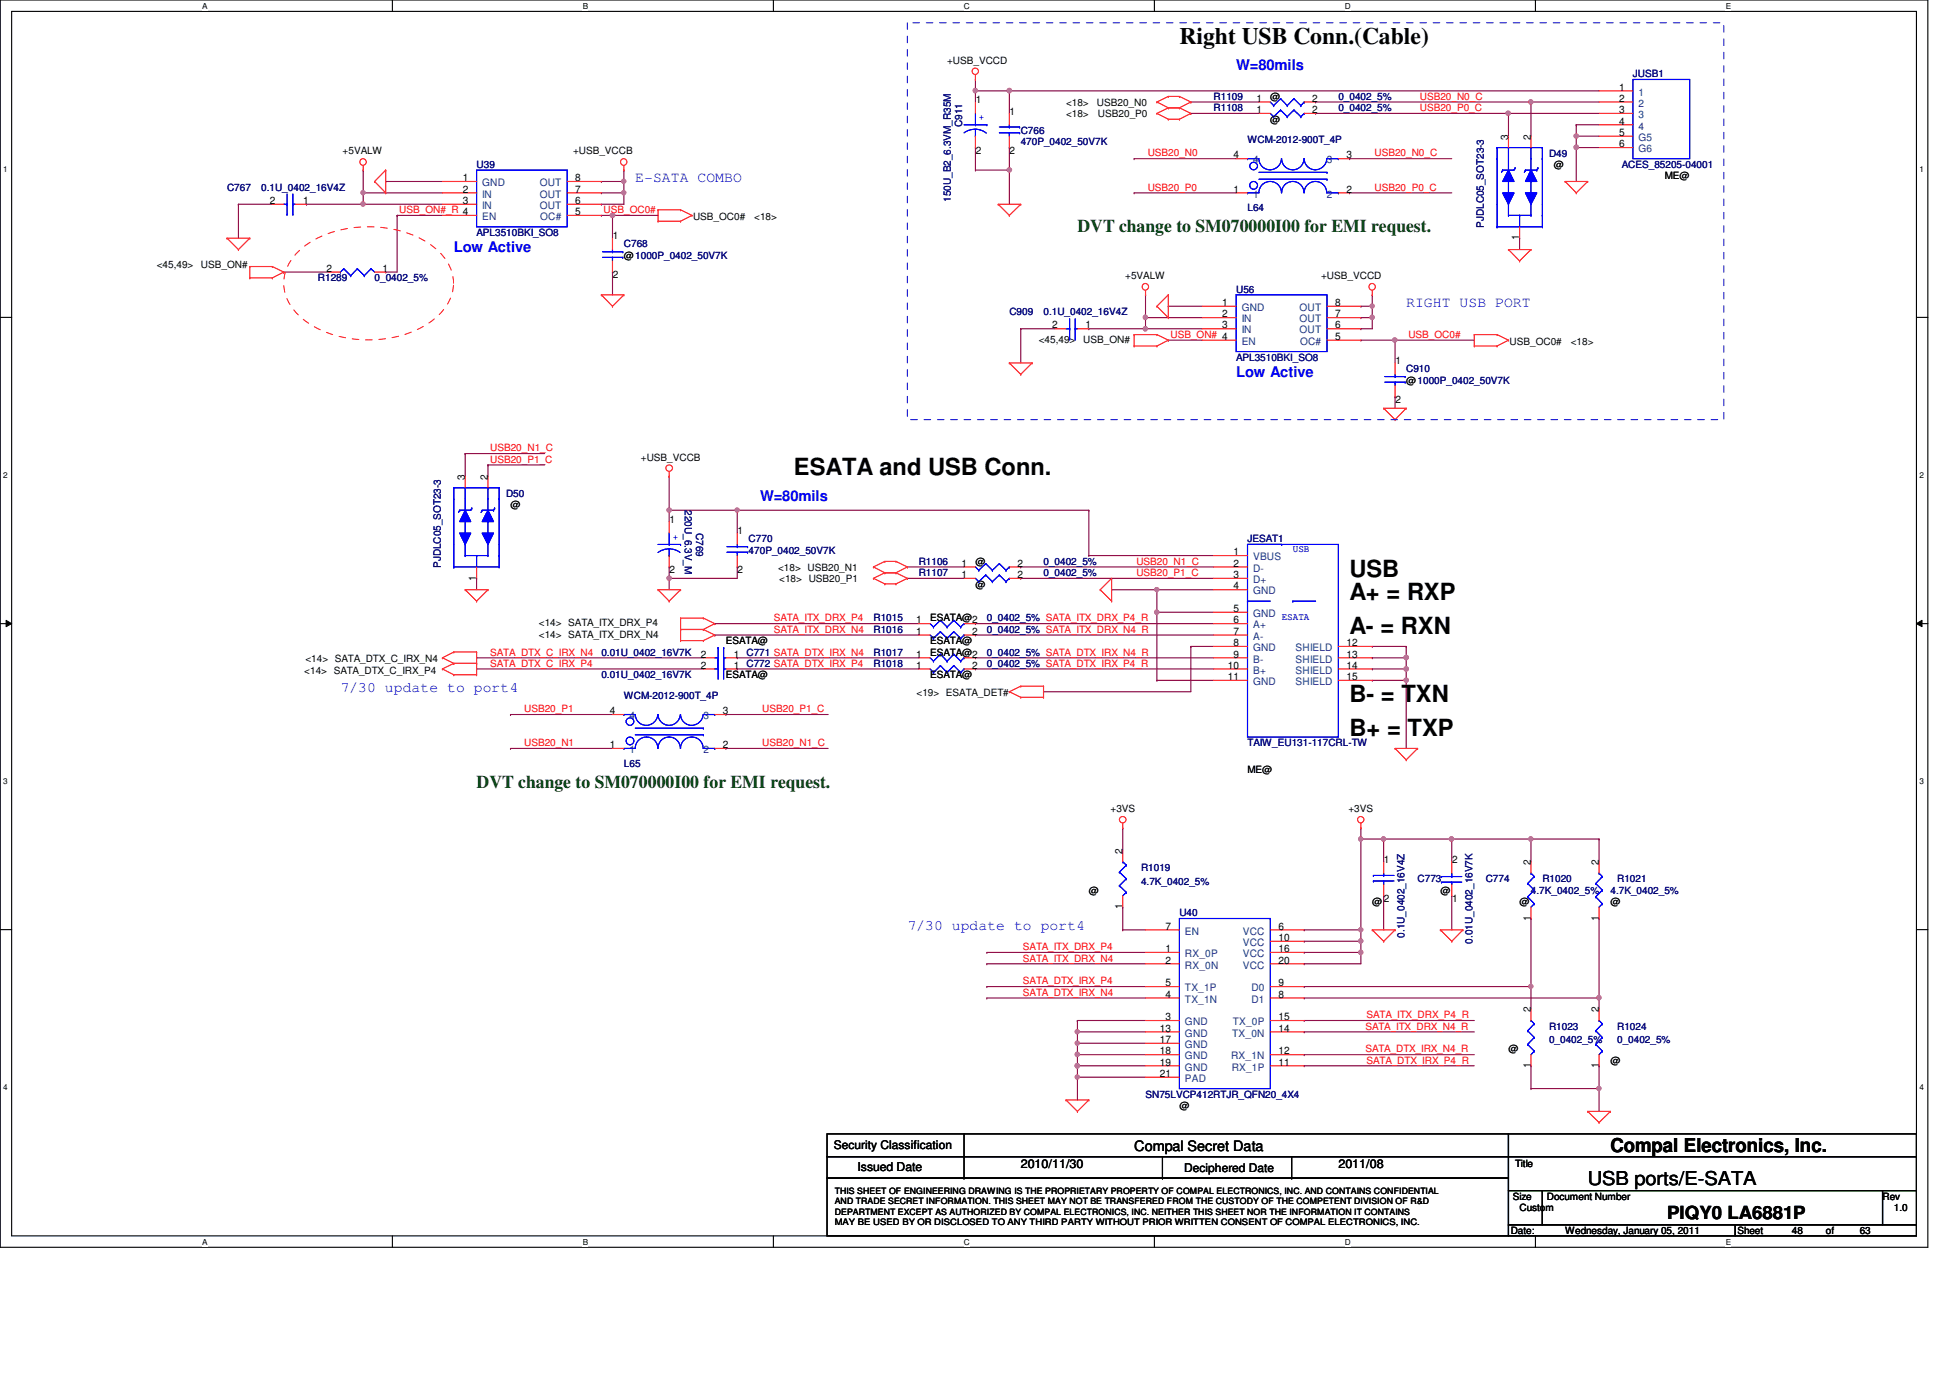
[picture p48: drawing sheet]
<svg xmlns="http://www.w3.org/2000/svg" width="297mm" height="210mm" viewBox="0 0 297 210" stroke-linecap="round" stroke-linejoin="round" font-family="sans-serif">
<defs><g id="words">
<g font-size="3.6">
<text x="179.7" y="6.8">Right USB Conn.(Cable)</text>
<text x="120.9" y="72.4">ESATA and USB Conn.</text>
<text x="205.6" y="87.9">USB</text>
<text x="205.6" y="91.4">A+ = RXP</text>
<text x="205.6" y="96.6">A- = RXN</text>
<text x="205.6" y="106.9">B- = TXN</text>
<text x="205.6" y="112.1">B+ = TXP</text>
</g>
<g font-size="2.9">
<text x="245.3" y="175.4">Compal Electronics, Inc.</text>
<text x="241.8" y="180.6">USB ports/E-SATA</text>
</g>
<g font-size="2.8" fill="#004000">
<text x="164.1" y="35.3">DVT change to SM070000I00 for EMI request.</text>
<text x="72.6" y="120">DVT change to SM070000I00 for EMI request.</text>
</g>
<text font-size="2.8" x="254" y="185.7">PIQY0 LA6881P</text>
<g font-size="2.2" fill="#00f">
<text x="188.3" y="10.7">W=80mils</text>
<text x="96.8" y="27.7">E-SATA COMBO</text>
<text x="69.1" y="38.4">Low Active</text>
<text x="214.2" y="46.7">RIGHT USB PORT</text>
<text x="188.3" y="57.4">Low Active</text>
<text x="115.8" y="76.4">W=80mils</text>
<text x="51.9" y="105.5">7/30 update to port4</text>
<text x="138.2" y="141.7">7/30 update to port4</text>
</g>
<text font-size="2.2" x="172.8" y="175.3">Compal Secret Data</text>
<g font-size="1.9">
<text x="130.6" y="178.4">Issued Date</text>
<text x="155.5" y="177.9">2010/11/30</text>
<text x="203.9" y="177.9">2011/08</text>
</g>
<g font-size="1.8">
<text x="127" y="175.1">Security Classification</text>
<text x="180.4" y="178.5">Deciphered Date</text>
</g>
<g font-size="1.6">
<text x="148.6" y="15.7">1</text>
<text x="153.8" y="17.4">1</text>
<text x="191.4" y="15.5">1</text>
<text x="191.4" y="17.2">1</text>
<text x="199.9" y="15.5">2</text>
<text x="199.9" y="17.2">2</text>
<text x="246.6" y="13.8">1</text>
<text x="246.6" y="15.5">2</text>
<text x="246.6" y="17.2">3</text>
<text x="148.6" y="23.4">2</text>
<text x="153.8" y="23.4">2</text>
<text x="229.7" y="21.3" transform="rotate(-90 229.7 21.3)">3</text>
<text x="233.2" y="21.3" transform="rotate(-90 233.2 21.3)">2</text>
<text x="246.6" y="20.7">5</text>
<text x="246.6" y="22.4">6</text>
<text x="246.6" y="19">4</text>
<text x="70.5" y="27.6">1</text>
<text x="70.5" y="29.3">2</text>
<text x="87.6" y="27.6">8</text>
<text x="87.6" y="29.3">7</text>
<text x="187.9" y="29.3">1</text>
<text x="187.9" y="24.1">4</text>
<text x="205.1" y="24.1">3</text>
<text x="205.1" y="29.3">2</text>
<text x="41.1" y="31.1">2</text>
<text x="46.2" y="31.1">1</text>
<text x="70.5" y="31.1">3</text>
<text x="87.6" y="32.8">5</text>
<text x="87.6" y="31.1">6</text>
<text x="49.7" y="41.4">2</text>
<text x="58.3" y="41.4">1</text>
<text x="93.3" y="36.4">1</text>
<text x="231.4" y="36.6" transform="rotate(-90 231.4 36.6)">1</text>
<text x="93.3" y="42.4">2</text>
<text x="186.2" y="46.6">1</text>
<text x="203.4" y="46.6">8</text>
<text x="160.3" y="50">2</text>
<text x="165.4" y="50">1</text>
<text x="186.2" y="48.3">2</text>
<text x="186.2" y="50">3</text>
<text x="203.4" y="51.8">5</text>
<text x="203.4" y="50">6</text>
<text x="203.4" y="48.3">7</text>
<text x="212.6" y="55.5">1</text>
<text x="212.6" y="61.4">2</text>
<text x="70.8" y="73.1" transform="rotate(-90 70.8 73.1)">3</text>
<text x="74.3" y="73.1" transform="rotate(-90 74.3 73.1)">2</text>
<text x="102" y="79.6">1</text>
<text x="112.3" y="81.4">1</text>
<text x="72.6" y="88.4" transform="rotate(-90 72.6 88.4)">1</text>
<text x="102" y="87.3">2</text>
<text x="112.3" y="87.3">2</text>
<text x="146.5" y="88.1">1</text>
<text x="146.5" y="86.3">1</text>
<text x="155" y="88.1">2</text>
<text x="155" y="86.3">2</text>
<text x="187.9" y="84.6">1</text>
<text x="187.9" y="86.3">2</text>
<text x="187.9" y="88.1">3</text>
<text x="187.9" y="89.8">4</text>
<text x="139.6" y="95">1</text>
<text x="187.9" y="93.2">5</text>
<text x="187.9" y="95">6</text>
<text x="106.8" y="101.9">2</text>
<text x="106.8" y="100.2">2</text>
<text x="111.8" y="101.9">1 C772 SATA_DTX_IRX_P4</text>
<text x="111.8" y="100.2">1 C771 SATA_DTX_IRX_N4</text>
<text x="139.6" y="101.9">1</text>
<text x="139.6" y="96.7">1</text>
<text x="139.6" y="100.2">1</text>
<text x="148.1" y="101.9">2</text>
<text x="148.1" y="96.7">2</text>
<text x="187" y="101.9">10</text>
<text x="187.9" y="96.7">7</text>
<text x="187.9" y="98.4">8</text>
<text x="187.9" y="100.2">9</text>
<text x="205.1" y="98.4">12</text>
<text x="205.1" y="100.2">13</text>
<text x="205.1" y="101.9">14</text>
<text x="187" y="103.6">11</text>
<text x="205.1" y="103.6">15</text>
<text x="92.9" y="114">1</text>
<text x="92.9" y="108.8">4</text>
<text x="110.1" y="108.8">3</text>
<text x="110.1" y="114">2</text>
<text x="171" y="130" transform="rotate(-90 171 130)">2</text>
<text x="210.8" y="131.4">1</text>
<text x="221.2" y="131.4">2</text>
<text x="233.2" y="131.8" transform="rotate(-90 233.2 131.8)">2</text>
<text x="243.5" y="131.8" transform="rotate(-90 243.5 131.8)">2</text>
<text x="210.8" y="137.4">2</text>
<text x="221.2" y="137.4">1</text>
<text x="171" y="138.5" transform="rotate(-90 171 138.5)">1</text>
<text x="177.5" y="141.6">7</text>
<text x="194.7" y="141.6">6</text>
<text x="194.7" y="143.3">10</text>
<text x="233.2" y="140.3" transform="rotate(-90 233.2 140.3)">1</text>
<text x="243.5" y="140.3" transform="rotate(-90 243.5 140.3)">1</text>
<text x="177.5" y="145">1</text>
<text x="177.5" y="146.8">2</text>
<text x="194.7" y="146.8">20</text>
<text x="194.7" y="145">16</text>
<text x="177.5" y="150.2">5</text>
<text x="177.5" y="155.4">3</text>
<text x="177.5" y="152">4</text>
<text x="194.7" y="152">8</text>
<text x="194.7" y="150.2">9</text>
<text x="194.7" y="155.4">15</text>
<text x="233.2" y="154.2" transform="rotate(-90 233.2 154.2)">2</text>
<text x="243.5" y="154.2" transform="rotate(-90 243.5 154.2)">2</text>
<text x="176.7" y="158.9">17</text>
<text x="176.7" y="160.6">18</text>
<text x="176.7" y="157.1">13</text>
<text x="194.7" y="160.6">12</text>
<text x="194.7" y="157.1">14</text>
<text x="176.7" y="162.3">19</text>
<text x="176.7" y="164">21</text>
<text x="194.7" y="162.3">11</text>
<text x="233.2" y="162.7" transform="rotate(-90 233.2 162.7)">1</text>
<text x="243.5" y="162.7" transform="rotate(-90 243.5 162.7)">1</text>
</g>
<g font-size="1.6" fill="#004080">
<text x="249.6" y="14.6">1</text>
<text x="249.6" y="16.3">2</text>
<text x="249.6" y="18">3</text>
<text x="249.6" y="21.5">G5</text>
<text x="249.6" y="23.2">G6</text>
<text x="249.6" y="19.7">4</text>
<text x="73.4" y="28.4">GND</text>
<text x="82.2" y="28.4">OUT</text>
<text x="190.9" y="24.9">4</text>
<text x="202.1" y="24.9">3</text>
<text x="73.4" y="30.1">IN</text>
<text x="73.4" y="31.8">IN</text>
<text x="73.4" y="33.5">EN</text>
<text x="82.2" y="31.8">OUT</text>
<text x="82.2" y="30.1">OUT</text>
<text x="82.3" y="33.5">OC#</text>
<text x="190.9" y="30.1">1</text>
<text x="202.1" y="30.1">2</text>
<text x="189.1" y="47.4">GND</text>
<text x="197.9" y="47.4">OUT</text>
<text x="189.1" y="49.1">IN</text>
<text x="189.1" y="50.8">IN</text>
<text x="189.1" y="52.5">EN</text>
<text x="197.9" y="50.8">OUT</text>
<text x="197.9" y="49.1">OUT</text>
<text x="198" y="52.5">OC#</text>
<text x="190.9" y="85.3">VBUS</text>
<text x="190.9" y="87.1">D-</text>
<text x="190.9" y="88.8">D+</text>
<text x="190.9" y="90.6">GND</text>
<text x="190.9" y="94">GND</text>
<text x="190.9" y="95.7">A+</text>
<text x="190.9" y="97.5">A-</text>
<text x="190.9" y="99.2">GND</text>
<text x="190.9" y="100.9">B-</text>
<text x="197.4" y="99.2">SHIELD</text>
<text x="197.4" y="100.9">SHIELD</text>
<text x="190.9" y="102.6">B+</text>
<text x="190.9" y="104.4">GND</text>
<text x="197.4" y="102.6">SHIELD</text>
<text x="197.4" y="104.4">SHIELD</text>
<text x="95.9" y="109.6">4</text>
<text x="107.1" y="109.6">3</text>
<text x="95.9" y="114.7">1</text>
<text x="107.1" y="114.7">2</text>
<text x="180.5" y="142.4">EN</text>
<text x="189.3" y="142.4">VCC</text>
<text x="180.5" y="145.8">RX_0P</text>
<text x="180.5" y="147.5">RX_0N</text>
<text x="189.3" y="147.5">VCC</text>
<text x="189.3" y="144.1">VCC</text>
<text x="189.3" y="145.8">VCC</text>
<text x="180.5" y="151">TX_1P</text>
<text x="180.5" y="152.7">TX_1N</text>
<text x="190.6" y="152.7">D1</text>
<text x="190.6" y="151">D0</text>
<text x="180.5" y="159.6">GND</text>
<text x="180.5" y="161.4">GND</text>
<text x="180.5" y="157.9">GND</text>
<text x="180.5" y="156.2">GND</text>
<text x="187.5" y="161.4">RX_1N</text>
<text x="187.7" y="157.9">TX_0N</text>
<text x="187.8" y="156.2">TX_0P</text>
<text x="180.5" y="163.1">GND</text>
<text x="180.5" y="164.8">PAD</text>
<text x="187.6" y="163.1">RX_1P</text>
</g>
<g font-size="1.5">
<text x="144.3" y="9.7">+USB_VCCD</text>
<text x="162.4" y="16.1">&lt;18&gt;</text>
<text x="162.4" y="17.8">&lt;18&gt;</text>
<text x="167.1" y="16.1">USB20_N0</text>
<text x="167.3" y="17.8">USB20_P0</text>
<text x="193.5" y="15.2">@</text>
<text x="52.2" y="23.5">+5VALW</text>
<text x="87.3" y="23.5">+USB_VCCB</text>
<text x="193.5" y="18.7">@</text>
<text x="236.7" y="25.6">@</text>
<text x="253.6" y="27.3">ME@</text>
<text x="105.6" y="33.5">USB_OC0#</text>
<text x="114.9" y="33.5">&lt;18&gt;</text>
<text x="23.9" y="40.8">&lt;45,49&gt;</text>
<text x="30.6" y="40.8">USB_ON#</text>
<text x="95" y="39.4">@1000P_0402_50V7K</text>
<text x="171.4" y="42.5">+5VALW</text>
<text x="201.2" y="42.5">+USB_VCCD</text>
<text x="158.2" y="52.2">&lt;45,49&gt;</text>
<text x="165" y="52.2">USB_ON#</text>
<text x="230" y="52.5">USB_OC0#</text>
<text x="239.3" y="52.5">&lt;18&gt;</text>
<text x="214.2" y="58.4">@1000P_0402_50V7K</text>
<text x="97.6" y="70.1">+USB_VCCB</text>
<text x="77.8" y="77.4">@</text>
<text x="118.5" y="86.9">&lt;18&gt; USB20_N1</text>
<text x="118.7" y="88.6">&lt;18&gt; USB20_P1</text>
<text x="148.6" y="89.5">@</text>
<text x="148.6" y="86">@</text>
<text x="82.1" y="95.4">&lt;14&gt; SATA_ITX_DRX_P4</text>
<text x="141.7" y="94.7">ESATA@2</text>
<text x="46.5" y="100.9">&lt;14&gt; SATA_DTX_C_IRX_N4</text>
<text x="82.1" y="97.1">&lt;14&gt; SATA_ITX_DRX_N4</text>
<text x="110.6" y="98.1">ESATA@</text>
<text x="141.7" y="98.1">ESATA@</text>
<text x="141.7" y="99.9">ESATA@2</text>
<text x="46.4" y="102.6">&lt;14&gt; SATA_DTX_C_IRX_P4</text>
<text x="110.6" y="103.3">ESATA@</text>
<text x="139.6" y="106.1">&lt;19&gt; ESATA_DET#</text>
<text x="141.7" y="103.3">ESATA@</text>
<text x="190" y="117.8">ME@</text>
<text x="169.2" y="123.7">+3VS</text>
<text x="205.4" y="123.7">+3VS</text>
<text x="165.9" y="136.1">@</text>
<text x="209" y="137.8">@</text>
<text x="219.4" y="136.1">@</text>
<text x="231.5" y="137.8">@</text>
<text x="245.3" y="137.8">@</text>
<text x="229.8" y="160.3">@</text>
<text x="245.3" y="162.1">@</text>
<text x="179.7" y="169">@</text>
<text x="230.8" y="177.8">Title</text>
<text x="230.5" y="182.8">Size</text>
<text x="231.5" y="184.5">Custom</text>
<text x="235.6" y="182.8">Document Number</text>
<text x="286.8" y="182.8">Rev</text>
<text x="288.5" y="184.5">1.0</text>
<text x="230.1" y="188">Date:</text>
<text x="238.4" y="188">Wednesday, January 05, 2011</text>
<text x="264.7" y="188">Sheet</text>
<text x="273" y="188">48</text>
<text x="278.1" y="188">of</text>
<text x="283.3" y="188">63</text>
</g>
<g font-size="1.5" fill="#000080">
<text x="248.7" y="11.8">JUSB1</text>
<text x="184.9" y="15.2">R1109</text>
<text x="184.9" y="16.9">R1108</text>
<text x="203.9" y="15.2">0_0402_5%</text>
<text x="203.9" y="16.9">0_0402_5%</text>
<text x="146.6" y="19.3" transform="rotate(-90 146.6 19.3)">C911</text>
<text x="155.5" y="20.4">C766</text>
<text x="155.5" y="22.1">470P_0402_50V7K</text>
<text x="190" y="21.8">WCM-2012-900T_4P</text>
<text x="236" y="23.9">D49</text>
<text x="34.6" y="29">C767</text>
<text x="39.8" y="29">0.1U_0402_16V4Z</text>
<text x="72.6" y="25.6">U39</text>
<text x="247.1" y="25.6">ACES_85205-04001</text>
<text x="72.6" y="35.9">APL3510BKI_SO8</text>
<text x="144.9" y="30.7" transform="rotate(-90 144.9 30.7)">150U_B2_6.3VM_R35M</text>
<text x="190" y="32.1">L64</text>
<text x="226" y="34.7" transform="rotate(-90 226 34.7)">PJDLC05_SOT23-3</text>
<text x="95" y="37.7">C768</text>
<text x="48.4" y="42.8">R1289</text>
<text x="57.1" y="42.8">0_0402_5%</text>
<text x="188.3" y="44.6">U56</text>
<text x="153.8" y="48">C909</text>
<text x="159" y="48">0.1U_0402_16V4Z</text>
<text x="188.3" y="54.9">APL3510BKI_SO8</text>
<text x="214.2" y="56.7">C910</text>
<text x="77.1" y="75.7">D50</text>
<text x="104.3" y="77.7" transform="rotate(90 104.3 77.7)">220U_6.3V_M</text>
<text x="106" y="81.2" transform="rotate(90 106 81.2)">C769</text>
<text x="114" y="82.6">C770</text>
<text x="190" y="82.6">JESAT1</text>
<text x="67.1" y="86.5" transform="rotate(-90 67.1 86.5)">PJDLC05_SOT23-3</text>
<text x="114" y="84.3">470P_0402_50V7K</text>
<text x="140" y="87.8">R1107</text>
<text x="140" y="86">R1106</text>
<text x="159" y="87.8">0_0402_5%</text>
<text x="159" y="86">0_0402_5%</text>
<text x="133.1" y="94.7">R1015</text>
<text x="150.3" y="94.7">0_0402_5% SATA_ITX_DRX_P4_R</text>
<text x="91.6" y="99.9">0.01U_0402_16V7K</text>
<text x="133.1" y="101.6">R1018</text>
<text x="133.1" y="96.4">R1016</text>
<text x="133.1" y="99.9">R1017</text>
<text x="150.3" y="101.6">0_0402_5% SATA_DTX_IRX_P4_R</text>
<text x="150.3" y="96.4">0_0402_5% SATA_ITX_DRX_N4_R</text>
<text x="150.3" y="99.9">0_0402_5% SATA_DTX_IRX_N4_R</text>
<text x="91.6" y="103.3">0.01U_0402_16V7K</text>
<text x="95" y="106.4">WCM-2012-900T_4P</text>
<text x="190" y="113.7">TAIW_EU131-117CRL-TW</text>
<text x="95" y="116.8">L65</text>
<text x="173.8" y="132.7">R1019</text>
<text x="173.8" y="134.7">4.7K_0402_5%</text>
<text x="215.9" y="134.4">C773</text>
<text x="226.3" y="134.4">C774</text>
<text x="233.2" y="136.1">4.7K_0402_5%</text>
<text x="234.9" y="134.4">R1020</text>
<text x="245.3" y="136.1">4.7K_0402_5%</text>
<text x="246.3" y="134.4">R1021</text>
<text x="179.7" y="139.6">U40</text>
<text x="213.9" y="142.8" transform="rotate(-90 213.9 142.8)">0.1U_0402_16V4Z</text>
<text x="224.3" y="143.7" transform="rotate(-90 224.3 143.7)">0.01U_0402_16V7K</text>
<text x="236" y="156.8">R1023</text>
<text x="236" y="158.9">0_0402_5%</text>
<text x="246.3" y="156.8">R1024</text>
<text x="246.3" y="158.9">0_0402_5%</text>
<text x="174.5" y="167.2">SN75LVCP412RTJR_QFN20_4X4</text>
</g>
<g font-size="1.5" fill="#f00">
<text x="216.3" y="16.9">USB20_P0_C</text>
<text x="216.3" y="15.2">USB20_N0_C</text>
<text x="174.8" y="23.8">USB20_N0</text>
<text x="209.4" y="23.8">USB20_N0_C</text>
<text x="174.8" y="29">USB20_P0</text>
<text x="209.4" y="29">USB20_P0_C</text>
<text x="60.8" y="32.5">USB_ON#_R 4</text>
<text x="91.9" y="32.5">USB_OC0#</text>
<text x="178.3" y="51.5">USB_ON# 4</text>
<text x="214.5" y="51.5">USB_OC0#</text>
<text x="74.7" y="68.7">USB20_N1_C</text>
<text x="74.7" y="70.5">USB20_P1_C</text>
<text x="173.1" y="86">USB20_N1_C</text>
<text x="173.1" y="87.8">USB20_P1_C</text>
<text x="117.9" y="94.7">SATA_ITX_DRX_P4</text>
<text x="74.7" y="99.9">SATA_DTX_C_IRX_N4</text>
<text x="74.7" y="101.6">SATA_DTX_C_IRX_P4</text>
<text x="117.9" y="96.4">SATA_ITX_DRX_N4</text>
<text x="79.8" y="113.7">USB20_N1</text>
<text x="79.8" y="108.5">USB20_P1</text>
<text x="116.1" y="108.5">USB20_P1_C</text>
<text x="116.1" y="113.7">USB20_N1_C</text>
<text x="155.8" y="146.5">SATA_ITX_DRX_N4</text>
<text x="155.8" y="144.7">SATA_ITX_DRX_P4</text>
<text x="155.8" y="149.9">SATA_DTX_IRX_P4</text>
<text x="155.8" y="151.7">SATA_DTX_IRX_N4</text>
<text x="208.1" y="155.1">SATA_ITX_DRX_P4_R</text>
<text x="208" y="156.8">SATA_ITX_DRX_N4_R</text>
<text x="208" y="160.3">SATA_DTX_IRX_N4_R</text>
<text x="208.1" y="162">SATA_DTX_IRX_P4_R</text>
</g>
<g font-size="1.5" fill="#00f">
<text x="149.1" y="18.3">+</text>
<text x="102.5" y="82.3">+</text>
<text x="196.9" y="84.2">USB</text>
<text x="195.2" y="94.5">ESATA</text>
</g>
<text font-size="1.4" x="127.2" y="186.6">MAY BE USED BY OR DISCLOSED TO ANY THIRD PARTY WITHOUT PRIOR WRITTEN CONSENT OF COMPAL ELECTRONICS, INC.</text>
<g font-size="1.3">
<text x="30.8" y="1.4">A</text>
<text x="88.8" y="1.4">B</text>
<text x="146.8" y="1.4">C</text>
<text x="204.8" y="1.4">D</text>
<text x="262.9" y="1.4">E</text>
<text x=".5" y="26.2">1</text>
<text x="292.4" y="26.2">1</text>
<text x=".5" y="72.8">2</text>
<text x="292.4" y="72.8">2</text>
<text x=".5" y="119.4">3</text>
<text x="292.4" y="119.4">3</text>
<text x=".5" y="166">4</text>
<text x="292.4" y="166">4</text>
<text x="127.2" y="183.5">AND TRADE SECRET INFORMATION. THIS SHEET MAY NOT BE TRANSFERED FROM THE CUSTODY OF THE COMPETENT DIVISION OF R&amp;D</text>
<text x="127.2" y="185">DEPARTMENT EXCEPT AS AUTHORIZED BY COMPAL ELECTRONICS, INC. NEITHER THIS SHEET NOR THE INFORMATION IT CONTAINS</text>
<text x="127.2" y="181.9">THIS SHEET OF ENGINEERING DRAWING IS THE PROPRIETARY PROPERTY OF COMPAL ELECTRONICS, INC. AND CONTAINS CONFIDENTIAL</text>
<text x="30.8" y="189.6">A</text>
<text x="88.8" y="189.6">B</text>
<text x="146.8" y="189.6">C</text>
<text x="204.8" y="189.6">D</text>
<text x="262.9" y="189.6">E</text>
</g>
</g></defs>
<path d="M0 0h293.7v190h-293.7zM1.8 1.7h290.1v186.6h-290.1z" fill="none" stroke="#000" stroke-width=".17"/>
<g fill="#fff">
<path d="M30.8 .2h.8v1.4h-.8z"/>
<path d="M30.8 188.5h.8v1.4h-.8z"/>
</g>
<path d="M59.8 0v1.7M59.8 188.3v1.7" fill="none" stroke="#000" stroke-width=".17"/>
<g fill="#fff">
<path d="M88.8 .2h.8v1.4h-.8z"/>
<path d="M88.8 188.5h.8v1.4h-.8z"/>
</g>
<path d="M117.8 0v1.7M117.8 188.3v1.7" fill="none" stroke="#000" stroke-width=".17"/>
<g fill="#fff">
<path d="M146.8 .2h.9v1.4h-.9z"/>
<path d="M146.8 188.5h.9v1.4h-.9z"/>
</g>
<path d="M175.8 0v1.7M175.8 188.3v1.7" fill="none" stroke="#000" stroke-width=".17"/>
<g fill="#fff">
<path d="M204.8 .2h.9v1.4h-.9z"/>
<path d="M204.8 188.5h.9v1.4h-.9z"/>
</g>
<path d="M233.9 0v1.7M233.9 188.3v1.7" fill="none" stroke="#000" stroke-width=".17"/>
<g fill="#fff">
<path d="M262.9 .2h.8v1.4h-.8z"/>
<path d="M262.9 188.5h.8v1.4h-.8z"/>
<path d="M.5 25h.7v1.4h-.7z"/>
<path d="M292.4 25h.7v1.4h-.7z"/>
<path d="M.5 71.6h.7v1.4h-.7z"/>
<path d="M292.4 71.6h.7v1.4h-.7z"/>
</g>
<path d="M0 48.3h1.8M291.9 48.3h1.8" fill="none" stroke="#000" stroke-width=".17"/>
<g fill="#fff">
<path d="M.5 118.3h.7v1.4h-.7z"/>
<path d="M292.4 118.3h.7v1.4h-.7z"/>
</g>
<path d="M0 95h1.8M291.9 95h1.8" fill="none" stroke="#000" stroke-width=".17"/>
<path d="M.9 94.5l.9 .5-.9 .5zM291.9 95l.9-.5v1z" fill="#000"/>
<path d="M.9 94.5l.9 .5-.9 .5zM291.9 95l.9-.5v1z" fill="none" stroke="#000" stroke-width=".15"/>
<g fill="#fff">
<path d="M.5 164.9h.7v1.4h-.7z"/>
<path d="M292.4 164.9h.7v1.4h-.7z"/>
</g>
<path d="M0 141.6h1.8M291.9 141.6h1.8" fill="none" stroke="#000" stroke-width=".17"/>
<path d="M148.6 12.1h.1M148.6 12.1v1.7M153.8 13.8h.1M153.8 13.8v3.5M153.8 13.8h89.8" fill="none" stroke="#800040" stroke-width=".17"/>
<circle cx="153.7" cy="13.8" r=".34" fill="#f0f"/>
<circle cx="153.7" cy="13.8" r=".34" fill="none" stroke="#f0f" stroke-width=".17"/>
<path d="M153.8 25.9h.1M153.8 25.9v5.2M240.1 22.5h.1M240.1 22.5h3.5" fill="none" stroke="#800040" stroke-width=".17"/>
<circle cx="153.8" cy="25.9" r=".33" fill="#f0f"/>
<circle cx="153.8" cy="25.9" r=".33" fill="none" stroke="#f0f" stroke-width=".17"/>
<path d="M165.9 77.7h.1M165.9 77.7v6.9M101.9 88.1h.1M101.9 88.1h10.4M155.5 86.4h.1M155.5 88.1h.1M155.5 86.4h29.4M155.5 88.1h29.4M165.9 84.6h.1M165.9 84.6h19M176.2 89.8h.1M176.2 89.8h8.7" fill="none" stroke="#800040" stroke-width=".17"/>
<circle cx="101.9" cy="88.1" r=".33" fill="#f0f"/>
<circle cx="101.9" cy="88.1" r=".33" fill="none" stroke="#f0f" stroke-width=".17"/>
<path d="M112.3 77.7h.1M112.3 77.7h53.6" fill="none" stroke="#800040" stroke-width=".17"/>
<circle cx="112.3" cy="77.7" r=".32" fill="#f0f"/>
<circle cx="112.3" cy="77.7" r=".32" fill="none" stroke="#f0f" stroke-width=".17"/>
<path d="M101.9 77.7h.1M101.9 77.7h10.4" fill="none" stroke="#800040" stroke-width=".17"/>
<circle cx="101.9" cy="77.7" r=".33" fill="#f0f"/>
<circle cx="101.9" cy="77.7" r=".33" fill="none" stroke="#f0f" stroke-width=".17"/>
<path d="M101.9 77.7h.1M101.9 72.6h.1M101.9 72.6v6.9M112.3 77.7h.1M112.3 77.7v3.5M101.9 88.1h.1M101.9 88.1v1.7M176.2 93.3h.1M176.2 93.3v10.3M176.2 103.6h.1M176.2 103.6h8.7" fill="none" stroke="#800040" stroke-width=".17"/>
<circle cx="176.2" cy="93.3" r=".33" fill="#f0f"/>
<circle cx="176.2" cy="93.3" r=".33" fill="none" stroke="#f0f" stroke-width=".17"/>
<path d="M240.1 19h.1M240.1 19v1.7M240.1 19h3.5M91.6 27.6h.1M91.6 31.1h.1M91.6 29.4h.1M91.6 27.6h3.4M91.6 31.1h3.4M95 27.6h.1M95 27.6v1.8h-3.4M176.2 93.3h.1M176.2 93.3h8.7" fill="none" stroke="#800040" stroke-width=".17"/>
<circle cx="95" cy="27.6" r=".32" fill="#f0f"/>
<circle cx="95" cy="27.6" r=".32" fill="none" stroke="#f0f" stroke-width=".17"/>
<path d="M93.3 32.8h.1M93.3 32.8v3.5M95 25.9h.1M95 25.9v1.7" fill="none" stroke="#800040" stroke-width=".17"/>
<circle cx="93.3" cy="32.8" r=".34" fill="#f0f"/>
<circle cx="93.3" cy="32.8" r=".34" fill="none" stroke="#f0f" stroke-width=".17"/>
<path d="M55.3 25.9h.1M55.3 29.4h.1M55.3 25.9v3.5M55.3 29.4h12.1M60.5 32.8h.1M60.5 32.8h6.9M91.6 32.8h.1M91.6 32.8h1.7M93.3 41.4h.1M93.3 41.4v3.5" fill="none" stroke="#800040" stroke-width=".17"/>
<circle cx="55.3" cy="29.4" r=".32" fill="#f0f"/>
<circle cx="55.3" cy="29.4" r=".32" fill="none" stroke="#f0f" stroke-width=".17"/>
<path d="M55.3 31.1h.1M55.3 31.1h12.1" fill="none" stroke="#800040" stroke-width=".17"/>
<circle cx="55.3" cy="31.1" r=".33" fill="#f0f"/>
<circle cx="55.3" cy="31.1" r=".33" fill="none" stroke="#f0f" stroke-width=".17"/>
<path d="M46.7 31.1h.1M55.3 29.4h.1M55.3 29.4v1.7h-8.6M58.8 27.6h.1M58.8 27.6h8.6M95 29.4h.1M95 29.4v1.7" fill="none" stroke="#800040" stroke-width=".17"/>
<circle cx="95" cy="29.4" r=".32" fill="#f0f"/>
<circle cx="95" cy="29.4" r=".32" fill="none" stroke="#f0f" stroke-width=".17"/>
<path d="M36.3 31.1h.1M36.3 31.1v5.2M36.3 31.1h5.2M93.3 32.8h.1M93.3 32.8h6.9M240.1 22.5h.1M240.1 22.5v5.1" fill="none" stroke="#800040" stroke-width=".17"/>
<circle cx="240.1" cy="22.4" r=".34" fill="#f0f"/>
<circle cx="240.1" cy="22.4" r=".34" fill="none" stroke="#f0f" stroke-width=".17"/>
<path d="M229.8 17.3h.1M229.8 17.3h13.8" fill="none" stroke="#800040" stroke-width=".17"/>
<circle cx="229.7" cy="17.2" r=".33" fill="#f0f"/>
<circle cx="229.7" cy="17.2" r=".33" fill="none" stroke="#f0f" stroke-width=".17"/>
<path d="M233.2 15.5h.1M233.2 15.5h10.4" fill="none" stroke="#800040" stroke-width=".17"/>
<circle cx="233.2" cy="15.5" r=".33" fill="#f0f"/>
<circle cx="233.2" cy="15.5" r=".33" fill="none" stroke="#f0f" stroke-width=".17"/>
<path d="M240.1 20.7h.1M240.1 20.7h3.5M240.1 20.7v1.8" fill="none" stroke="#800040" stroke-width=".17"/>
<circle cx="240.1" cy="20.7" r=".33" fill="#f0f"/>
<circle cx="240.1" cy="20.7" r=".33" fill="none" stroke="#f0f" stroke-width=".17"/>
<g fill="none" stroke="#800040" stroke-width=".17">
<path d="M200.4 17.3h.1M200.4 15.5h.1M200.4 17.3h29.4M200.4 15.5h32.8M229.8 17.3h.1M229.8 17.3v3.4M233.2 15.5h.1M233.2 15.5v5.2M70.9 69.1h.1M70.9 69.1v3.5M70.9 69.1h12.1M74.3 70.8h.1"/>
<path d="M74.3 70.8v1.8M74.3 70.8h8.7M72.6 88.1h.1M72.6 88.1v1.7M108.9 96.7h.1M108.9 95h.1M108.9 96.7h31.1M108.9 95h31.1M148.6 96.7h.1M148.6 95h.1M148.6 96.7h36.3M148.6 95h36.3"/>
<path d="M72.6 100.2h.1M72.6 101.9h.1M72.6 100.2h34.5M72.6 101.9h34.5M112.3 100.2h.1M112.3 101.9h.1M112.3 100.2h27.7M112.3 101.9h27.7M148.6 100.2h.1M148.6 101.9h.1M148.6 100.2h36.3M148.6 101.9h36.3"/>
<path d="M164.1 162.3h.1M164.1 162.3v1.8"/>
</g>
<circle cx="164.1" cy="162.3" r=".33" fill="#f0f"/>
<circle cx="164.1" cy="162.3" r=".33" fill="none" stroke="#f0f" stroke-width=".17"/>
<path d="M164.1 158.9h.1M164.1 158.9v1.8" fill="none" stroke="#800040" stroke-width=".17"/>
<circle cx="164.1" cy="158.9" r=".32" fill="#f0f"/>
<circle cx="164.1" cy="158.9" r=".32" fill="none" stroke="#f0f" stroke-width=".17"/>
<path d="M171 126.1h.1M171 126.1v3.4M243.6 162.3h.1M243.6 165.8h.1M243.6 162.3v7" fill="none" stroke="#800040" stroke-width=".17"/>
<circle cx="243.6" cy="165.8" r=".32" fill="#f0f"/>
<circle cx="243.6" cy="165.8" r=".32" fill="none" stroke="#f0f" stroke-width=".17"/>
<path d="M221.1 127.8h.1M221.1 127.8h12.1M233.2 127.8h.1M233.2 127.8v3.5" fill="none" stroke="#800040" stroke-width=".17"/>
<circle cx="233.2" cy="127.8" r=".33" fill="#f0f"/>
<circle cx="233.2" cy="127.8" r=".33" fill="none" stroke="#f0f" stroke-width=".17"/>
<path d="M233.2 127.8h.1M233.2 139.9h.1M233.2 127.8h10.4M233.2 139.9v10.4M243.6 127.8h.1M243.6 127.8v3.5" fill="none" stroke="#800040" stroke-width=".17"/>
<circle cx="233.2" cy="150.3" r=".32" fill="#f0f"/>
<circle cx="233.2" cy="150.3" r=".32" fill="none" stroke="#f0f" stroke-width=".17"/>
<path d="M243.6 139.9h.1M243.6 139.9v12.1M198.7 150.3h.1M198.7 150.3h34.5" fill="none" stroke="#800040" stroke-width=".17"/>
<circle cx="243.5" cy="152" r=".33" fill="#f0f"/>
<circle cx="243.5" cy="152" r=".33" fill="none" stroke="#f0f" stroke-width=".17"/>
<path d="M164.1 155.4h.1M164.1 157.2h.1M164.1 158.9h.1M164.1 155.4h10.4M164.1 157.2h10.4M164.1 158.9h10.4M198.7 152h.1M198.7 141.6h.1M198.7 152h44.9M198.7 141.6h8.6M164.1 160.7h.1M164.1 160.7h10.4" fill="none" stroke="#800040" stroke-width=".17"/>
<circle cx="164.1" cy="160.6" r=".33" fill="#f0f"/>
<circle cx="164.1" cy="160.6" r=".33" fill="none" stroke="#f0f" stroke-width=".17"/>
<path d="M164.1 162.3h.1M164.1 162.3h10.4" fill="none" stroke="#800040" stroke-width=".17"/>
<circle cx="164.1" cy="162.3" r=".33" fill="#f0f"/>
<circle cx="164.1" cy="162.3" r=".33" fill="none" stroke="#f0f" stroke-width=".17"/>
<path d="M198.7 146.8h.1M198.7 146.8h8.6M164.1 164.1h.1M164.1 164.1h10.4" fill="none" stroke="#800040" stroke-width=".17"/>
<circle cx="164.1" cy="164.1" r=".32" fill="#f0f"/>
<circle cx="164.1" cy="164.1" r=".32" fill="none" stroke="#f0f" stroke-width=".17"/>
<path d="M207.3 127.8h.1M207.3 127.8v13.8M198.7 143.4h.1M198.7 145.1h.1M198.7 143.4h8.6M198.7 145.1h8.6M233.2 150.3h.1M233.2 150.3v3.4M243.6 152h.1M243.6 152v1.7" fill="none" stroke="#800040" stroke-width=".17"/>
<circle cx="207.3" cy="127.8" r=".33" fill="#f0f"/>
<circle cx="207.3" cy="127.8" r=".33" fill="none" stroke="#f0f" stroke-width=".17"/>
<path d="M207.3 143.4h.1M207.3 143.4v1.7" fill="none" stroke="#800040" stroke-width=".17"/>
<circle cx="207.3" cy="143.3" r=".33" fill="#f0f"/>
<circle cx="207.3" cy="143.3" r=".33" fill="none" stroke="#f0f" stroke-width=".17"/>
<path d="M207.3 145.1h.1M207.3 145.1v1.7" fill="none" stroke="#800040" stroke-width=".17"/>
<circle cx="207.3" cy="145.1" r=".33" fill="#f0f"/>
<circle cx="207.3" cy="145.1" r=".33" fill="none" stroke="#f0f" stroke-width=".17"/>
<path d="M164.1 157.2h.1M164.1 157.2v1.7M164.1 164.1h.1M164.1 160.7h.1M164.1 160.7v1.6M164.1 164.1v3.5" fill="none" stroke="#800040" stroke-width=".17"/>
<circle cx="164.1" cy="157.2" r=".32" fill="#f0f"/>
<circle cx="164.1" cy="157.2" r=".32" fill="none" stroke="#f0f" stroke-width=".17"/>
<path d="M207.3 127.8h.1M207.3 127.8h3.5M164.1 155.4h.1M164.1 155.4v1.8M171 141.6h.1M171 141.6h3.5M233.2 165.8h.1M233.2 162.3h.1M233.2 165.8h10.4M233.2 162.3v3.5" fill="none" stroke="#800040" stroke-width=".17"/>
<circle cx="210.7" cy="127.8" r=".33" fill="#f0f"/>
<circle cx="210.7" cy="127.8" r=".33" fill="none" stroke="#f0f" stroke-width=".17"/>
<path d="M171 138.2h.1M171 138.2v3.4M210.8 127.8h.1M210.8 127.8h10.3" fill="none" stroke="#800040" stroke-width=".17"/>
<circle cx="221.1" cy="127.8" r=".34" fill="#f0f"/>
<circle cx="221.1" cy="127.8" r=".34" fill="none" stroke="#f0f" stroke-width=".17"/>
<path d="M207.3 126.1h.1M207.3 126.1v1.7M210.8 127.8h.1M210.8 136.4h.1M210.8 127.8v3.5M210.8 136.4v5.2M221.1 127.8h.1M221.1 136.4h.1M221.1 127.8v3.5M221.1 136.4v5.2M207.3 141.6h.1M207.3 141.6v1.8" fill="none" stroke="#800040" stroke-width=".17"/>
<circle cx="207.3" cy="141.6" r=".32" fill="#f0f"/>
<circle cx="207.3" cy="141.6" r=".32" fill="none" stroke="#f0f" stroke-width=".17"/>
<g fill="none" stroke="#800040" stroke-width=".17">
<path d="M181.4 15.5h.1M181.4 17.3h.1M181.4 15.5h10.4M181.4 17.3h10.4M172.8 24.2h.1M172.8 29.4h.1M172.8 24.2h15.5M172.8 29.4h15.5M205.6 24.2h.1M205.6 29.4h.1M205.6 24.2h15.5M205.6 29.4h15.5"/>
<path d="M231.5 36.3h.1M231.5 36.3v1.7M101.9 86.4h.1M101.9 86.4v1.7M112.3 86.4h.1M112.3 86.4v1.7M138.2 86.4h.1M138.2 88.1h.1M138.2 86.4h8.7M138.2 88.1h8.7M169.3 89.8h.1M169.3 89.8h6.9"/>
<path d="M176.2 89.8h.1M176.2 89.8v3.5M150.3 146.8h.1M150.3 145.1h.1M150.3 150.3h.1M150.3 152h.1M150.3 146.8h24.2M150.3 145.1h24.2M150.3 150.3h24.2M150.3 152h24.2M198.7 157.2h.1M198.7 155.4h.1"/>
<path d="M198.7 157.2h25.9M198.7 155.4h25.9M198.7 162.3h.1M198.7 160.7h.1M198.7 162.3h25.9M198.7 160.7h25.9"/>
</g>
<circle cx="176.2" cy="89.8" r=".32" fill="#f0f"/>
<circle cx="176.2" cy="89.8" r=".32" fill="none" stroke="#f0f" stroke-width=".17"/>
<path d="M212.5 51.8h.1M212.5 51.8h12.1M181.4 98.5h.1M181.4 98.5v6.9h-22.4M181.4 98.5h3.5M159 105.4h.1" fill="none" stroke="#800040" stroke-width=".17"/>
<circle cx="212.5" cy="51.8" r=".33" fill="#f0f"/>
<circle cx="212.5" cy="51.8" r=".33" fill="none" stroke="#f0f" stroke-width=".17"/>
<path d="M207.3 46.7h.1M207.3 50.1h.1M207.3 48.4h.1M207.3 46.7h1.7M207.3 50.1h1.7M209 46.7h.1M209 46.7v1.7h-1.7" fill="none" stroke="#800040" stroke-width=".17"/>
<circle cx="209" cy="46.6" r=".32" fill="#f0f"/>
<circle cx="209" cy="46.6" r=".32" fill="none" stroke="#f0f" stroke-width=".17"/>
<g fill="none" stroke="#800040" stroke-width=".17">
<path d="M174.5 44.9h.1M174.5 48.4h.1M174.5 44.9v3.5M174.5 48.4h8.6M178 51.8h.1M178 51.8h5.1M207.3 51.8h.1M207.3 51.8h5.2M209 44.9h.1M209 44.9v1.8M212.5 51.8h.1M212.5 51.8v3.5"/>
<path d="M212.5 60.5h.1M212.5 60.5v1.7"/>
</g>
<circle cx="174.5" cy="48.3" r=".33" fill="#f0f"/>
<circle cx="174.5" cy="48.3" r=".33" fill="none" stroke="#f0f" stroke-width=".17"/>
<path d="M174.5 50.1h.1M174.5 50.1h8.6" fill="none" stroke="#800040" stroke-width=".17"/>
<circle cx="174.5" cy="50.1" r=".33" fill="#f0f"/>
<circle cx="174.5" cy="50.1" r=".33" fill="none" stroke="#f0f" stroke-width=".17"/>
<path d="M165.9 50.1h.1M174.5 48.4h.1M174.5 48.4v1.7h-8.6M178 46.7h.1M178 46.7h5.1M209 48.4h.1M209 48.4v1.7" fill="none" stroke="#800040" stroke-width=".17"/>
<circle cx="209" cy="48.3" r=".33" fill="#f0f"/>
<circle cx="209" cy="48.3" r=".33" fill="none" stroke="#f0f" stroke-width=".17"/>
<path d="M148.6 13.8h.1M148.6 13.8h5.2M155.5 50.1h.1M155.5 50.1v5.2M155.5 50.1h5.2" fill="none" stroke="#800040" stroke-width=".17"/>
<circle cx="148.5" cy="13.8" r=".33" fill="#f0f"/>
<circle cx="148.5" cy="13.8" r=".33" fill="none" stroke="#f0f" stroke-width=".17"/>
<g fill="none" stroke="#800040" stroke-width=".17">
<path d="M148.6 13.8h.1M148.6 13.8v1.7M148.6 22.5h.1M148.6 25.9h.1M148.6 22.5v3.4M153.8 22.5h.1M153.8 22.5v3.4h-5.2M209 98.5h.1M209 98.5h5.2M214.2 98.5h.1M214.2 98.5v1.7h-5.2M209 100.2h.1"/>
<path d="M209 101.9h.1M209 103.6h.1M209 101.9h5.2M209 103.6h5.2M214.2 103.6h.1M214.2 103.6v10.4"/>
</g>
<circle cx="214.2" cy="103.6" r=".33" fill="#f0f"/>
<circle cx="214.2" cy="103.6" r=".33" fill="none" stroke="#f0f" stroke-width=".17"/>
<path d="M214.2 100.2h.1M214.2 100.2v1.7" fill="none" stroke="#800040" stroke-width=".17"/>
<circle cx="214.2" cy="100.2" r=".34" fill="#f0f"/>
<circle cx="214.2" cy="100.2" r=".34" fill="none" stroke="#f0f" stroke-width=".17"/>
<path d="M214.2 101.9h.1M214.2 101.9v1.7" fill="none" stroke="#800040" stroke-width=".17"/>
<circle cx="214.2" cy="101.9" r=".34" fill="#f0f"/>
<circle cx="214.2" cy="101.9" r=".34" fill="none" stroke="#f0f" stroke-width=".17"/>
<g fill="none" stroke="#800040" stroke-width=".17">
<path d="M60.5 32.8h.1M60.5 32.8v8.6h-1.7M43.2 41.4h.1M43.2 41.4h6.9M58.8 41.4h.1M77.8 114h.1M77.8 108.8h.1M77.8 114h15.5M77.8 108.8h15.5M110.6 108.8h.1M110.6 114h.1M110.6 114h15.5"/>
<path d="M110.6 108.8h15.5"/>
</g>
<g fill="none" stroke="#f00" stroke-width=".17">
<path d="M148.6 12.1h.1M148.6 11.4v.7M176.2 17.3h.1M176.2 15.5h.1M176.2 17.3l1.8 .9M176.2 15.5l1.8 .9M178 16.4h.1M178 18.2h.1M178 14.7h.1M178 16.4l-1.8 .9M178 16.4h1.7M178 18.2h1.7"/>
<path d="M178 14.7l-1.8 .8M178 14.7h1.7M179.7 16.4h.1M179.7 18.2h.1M179.7 14.7h.1M179.7 16.4l1.7 .9M179.7 14.7l1.7 .8M181.4 17.3h.1M181.4 15.5h.1M181.4 17.3l-1.7 .9M181.4 15.5l-1.7 .9M243.6 13.8h5.1"/>
<path d="M243.6 15.5h5.1M243.6 17.3h5.1M243.6 19h5.1M34.6 36.3h.1M34.6 36.3h3.5M34.6 36.3l1.7 1.7M36.3 38h.1M38.1 36.3h.1M38.1 36.3l-1.8 1.7M55.3 25.9h.1M55.3 25.2v.7M57.1 27.6h.1"/>
<path d="M57.1 27.6l1.7 1.8M58.8 29.4h.1M58.8 25.9h.1M58.8 25.9v3.5M58.8 25.9l-1.7 1.7M95 25.9h.1M95 25.2v.7M100.2 33.7h.1M100.2 32h.1M100.2 32h3.5M100.2 33.7h3.5M100.2 32v1.7"/>
<path d="M103.7 32h.1M103.7 33.7h.1M103.7 32l1.7 .8M105.4 32.8h.1M105.4 32.8l-1.7 .9M152.1 31.1h.1M152.1 31.1h3.4M152.1 31.1l1.7 1.7M153.8 32.8h.1M155.5 31.1h.1M155.5 31.1l-1.7 1.7M229.8 38h.1"/>
<path d="M229.8 38h3.4M229.8 38l1.7 1.8M231.5 39.8h.1M233.2 38h.1M233.2 38l-1.7 1.8M238.4 27.6h.1M238.4 27.6h3.4M238.4 27.6l1.7 1.8M240.1 29.4h.1M241.8 27.6h.1M241.8 27.6l-1.7 1.8M243.6 20.7h5.1"/>
<path d="M243.6 22.5h5.1M38.1 42.3h.1M38.1 40.6h.1M38.1 40.6h3.4M38.1 42.3h3.4M38.1 40.6v1.7M41.5 40.6h.1M41.5 42.3h.1M41.5 40.6l1.7 .8M43.2 41.4h.1M43.2 41.4l-1.7 .9M91.6 44.9h.1"/>
<path d="M91.6 44.9h3.4M91.6 44.9l1.7 1.8M93.3 46.7h.1M95 44.9h.1M95 44.9l-1.7 1.8M153.8 55.3h.1M153.8 55.3h3.4M153.8 55.3l1.7 1.7M155.5 57h.1M157.2 55.3h.1M157.2 55.3l-1.7 1.7M160.7 50.1h1.7"/>
<path d="M164.1 50.1h1.8M172.8 51h.1M172.8 52.7h.1M172.8 52.7h3.4M172.8 51h3.4M172.8 51v1.7M174.5 44.9h.1M174.5 44.2v.7M176.2 52.7h.1M176.2 51h.1M176.2 46.7h.1M176.2 51l1.8 .8"/>
<path d="M176.2 46.7l1.8 1.7M178 51.8h.1M178 48.4h.1M178 44.9h.1M178 51.8l-1.8 .9M178 44.9v3.5M178 44.9l-1.8 1.8M209 44.9h.1M209 44.2v.7M224.6 52.7h.1M224.6 51h.1M224.6 52.7h3.4"/>
<path d="M224.6 51h3.4M224.6 51v1.7M228 51h.1M228 52.7h.1M228 51l1.8 .8M229.8 51.8h.1M229.8 51.8l-1.8 .9M101.9 72.6h.1M101.9 71.8v.8M210.8 62.2h.1M210.8 62.2h3.4M210.8 62.2l1.7 1.7"/>
<path d="M212.5 63.9h.1M214.2 62.2h.1M214.2 62.2l-1.7 1.7M69.1 99.3h.1M69.1 99.3h3.5M69.1 99.3l-1.7 .9M70.9 89.8h.1M70.9 89.8h3.4M70.9 89.8l1.7 1.8M72.6 99.3h.1M72.6 91.6h.1M72.6 99.3v3.5"/>
<path d="M74.3 89.8h.1M74.3 89.8l-1.7 1.8M100.2 89.8h.1M100.2 89.8h3.5M100.2 89.8l1.7 1.8M101.9 91.6h.1M103.7 95.9h.1M103.7 94.1h.1M103.7 97.6h.1M103.7 89.8h.1M103.7 94.1h3.4M103.7 95.9h3.4"/>
<path d="M103.7 94.1v3.5M103.7 97.6h3.4M103.7 89.8l-1.8 1.8M107.1 94.1h.1M107.1 95.9h.1M107.1 97.6h.1M107.1 94.1l1.8 .9M107.1 95.9l1.8 .8M108.9 95h.1M108.9 96.7h.1M108.9 95l-1.8 .9M108.9 96.7l-1.8 .9"/>
<path d="M133 86.4h.1M133 88.1h.1M133 86.4l1.8 .8M133 88.1l1.8 .8M134.8 85.5h.1M134.8 87.2h.1M134.8 88.9h.1M134.8 85.5l-1.8 .9M134.8 85.5h1.7M134.8 87.2h1.7M134.8 87.2l-1.8 .9M134.8 88.9h1.7"/>
<path d="M136.5 85.5h.1M136.5 87.2h.1M136.5 88.9h.1M136.5 85.5l1.7 .9M136.5 87.2l1.7 .9M138.2 86.4h.1M138.2 88.1h.1M138.2 86.4l-1.7 .8M138.2 88.1l-1.7 .8M167.6 89.8h.1M167.6 89.8l1.7 1.8M169.3 88.1h.1"/>
<path d="M169.3 91.6h.1M169.3 88.1v3.5M169.3 88.1l-1.7 1.7M67.4 100.2h.1M67.4 101.9h.1M67.4 100.2l1.7 .8M67.4 101.9l1.7 .9M69.1 101h.1M69.1 102.8h.1M69.1 101h3.5M69.1 101l-1.7 .9M69.1 102.8h3.5"/>
<path d="M72.6 101h.1M72.6 102.8h.1M153.8 105.4h.1M153.8 105.4l1.7 .8M155.5 104.5h.1M155.5 106.2h.1M155.5 104.5h3.5M155.5 104.5l-1.7 .9M155.5 106.2h3.5M159 106.2h.1M159 104.5h.1M159 104.5v1.7"/>
<path d="M212.5 114h.1M212.5 114h3.4M212.5 114l1.7 1.7M214.2 115.7h.1M215.9 114h.1M215.9 114l-1.7 1.7M171 126.1h.1M171 125.4v.7M207.3 126.1h.1M207.3 125.4v.7M209 141.6h.1M209 141.6h3.5"/>
<path d="M209 141.6l1.8 1.8M210.8 143.4h.1M212.5 141.6h.1M212.5 141.6l-1.7 1.8M219.4 141.6h.1M219.4 141.6h3.4M219.4 141.6l1.7 1.8M221.1 143.4h.1M222.8 141.6h.1M222.8 141.6l-1.7 1.8M162.4 167.6h.1M162.4 167.6h3.5"/>
<path d="M162.4 167.6l1.7 1.7M164.1 169.3h.1M165.9 167.6h.1M165.9 167.6l-1.8 1.7M241.8 169.3h.1M241.8 169.3h3.5M241.8 169.3l1.8 1.7M243.6 171h.1M245.3 169.3h.1M245.3 169.3l-1.7 1.7"/>
<circle cx="148.6" cy="10.9" r=".49"/>
<circle cx="55.3" cy="24.7" r=".5"/>
<circle cx="95" cy="24.7" r=".5"/>
<circle cx="174.5" cy="43.7" r=".5"/>
<circle cx="209" cy="43.7" r=".5"/>
<circle cx="101.9" cy="71.3" r=".5"/>
<circle cx="171" cy="124.9" r=".5"/>
<circle cx="207.3" cy="124.9" r=".49"/>
</g>
<g fill="none" stroke="#000" stroke-width=".17">
<path d="M126 172.7h103.8v3.5h-103.8zM126 176.2h103.8v3.3h-103.8zM126 179.5h103.8v8.8h-103.8zM146.9 176.2h.1M146.9 179.5h.1M146.9 172.7v6.8M177.1 179.5h.1M177.1 176.2v3.3M196.8 179.5h.1M196.8 176.2v3.3M229.8 172.7h62.1v3.5h-62.1zM229.8 176.2h62.1v5.2h-62.1z"/>
<path d="M229.8 181.4h5.1v5.2h-5.1zM229.8 186.6h34.5v1.7h-34.5zM234.9 181.4h51.9v5.2h-51.9zM264.3 186.6h27.6v1.7h-27.6zM286.8 181.4h5.1v5.2h-5.1z"/>
</g>
<path d="M138.2 3.5h124.4v60.4h-124.4z" fill="none" stroke="#00f" stroke-width=".15" stroke-dasharray="1 1 1 1 1 1 1 1"/>
<path d="M45.2 38.5a15 15 0 0 1 10.9-4 15.5 15.5 0 0 1 11 4 6.3 6.3 0 0 1 0 9.3 15.1 15.1 0 0 1-11 4 15.4 15.4 0 0 1-10.9-4 6.3 6.3 0 0 1 0-9.3z" fill="none" stroke="#f00" stroke-width=".15" stroke-dasharray="1 1 1 1 1 1 1 1"/>
<path d="M248.7 12.1h8.7v12.1h-8.7zM162.4 50.1h.5M162.9 51.6h.1M162.9 50.1h.1M162.9 48.6v3M163.8 50.1h.1M163.8 51.6h.1M163.8 50.1h.3M163.8 48.6v3" fill="none" stroke="#00f" stroke-width=".17"/>
<path d="M74.3 77.7l.9 1.8h-1.8z" fill="#00f"/>
<g fill="none" stroke="#00f" stroke-width=".17">
<path d="M69.1 76h.1M69.1 76v6.9M69.1 74.3h6.9M70.9 77.7h.1M70.9 76v1.7M74.3 77.7l.9 1.8h-1.8zM74.3 77.7h.1M74.3 76v1.7M74.3 79.5v1.7M76 76h.1M76 74.3h.1M76 76v6.9"/>
<path d="M69.1 86.4h.1M69.1 86.4h6.9M72.6 84.6h.1M72.6 84.6v1.8M74.3 81.2h.1"/>
</g>
<path d="M70.9 77.7l.8 1.8h-1.7z" fill="#00f"/>
<g fill="none" stroke="#00f" stroke-width=".17">
<path d="M70 77.7h.1M70 77.7l-.2 .4M70.9 77.7l.8 1.8h-1.7zM70.9 79.5v1.7M71.9 77.4h.1M71.9 77.4l-.2 .3h-1.7M73.4 77.7h.1M73.4 77.7h1.8M73.4 77.7l-.1 .4M75.2 77.7h.1M75.3 77.4h.1M75.3 77.4l-.1 .3"/>
<path d="M70.9 81.2h.1M76 84.6h.1M76 82.9v1.7"/>
</g>
<path d="M70 81.2h1.7l-.8 1.7z" fill="#00f"/>
<path d="M70 81.2h1.7l-.8 1.7z" fill="none" stroke="#00f" stroke-width=".17"/>
<path d="M73.4 81.2h1.8l-.9 1.7z" fill="#00f"/>
<g fill="none" stroke="#00f" stroke-width=".17">
<path d="M69.1 74.3h.1M69.1 74.3v1.7M70.9 74.3h.1M70.9 74.3v1.7M74.3 74.3h.1M74.3 74.3v1.7M76 74.3h.1M76 74.3v1.7M69.1 86.4h.1M69.1 82.9v3.5M70.9 84.6h.1M70.9 82.9h.1"/>
<path d="M70.9 84.6h3.4M70.9 82.9v1.7M72.6 84.6h.1M73.4 81.2h1.8l-.9 1.7zM74.3 84.6h.1M74.3 82.9v1.7M76 86.4h.1M76 84.6v1.8"/>
</g>
<path d="M74.3 77.7l.9 1.8h-1.8z" fill="#00f"/>
<g fill="none" stroke="#00f" stroke-width=".17">
<path d="M69.1 76h.1M69.1 76v6.9M69.1 74.3h6.9M70.9 77.7h.1M70.9 76v1.7M74.3 77.7l.9 1.8h-1.8zM74.3 77.7h.1M74.3 76v1.7M74.3 79.5v1.7M76 76h.1M76 74.3h.1M76 76v6.9"/>
<path d="M69.1 86.4h.1M69.1 86.4h6.9M72.6 84.6h.1M72.6 84.6v1.8M74.3 81.2h.1"/>
</g>
<path d="M70.9 77.7l.8 1.8h-1.7z" fill="#00f"/>
<g fill="none" stroke="#00f" stroke-width=".17">
<path d="M70 77.7h.1M70 77.7l-.2 .4M70.9 77.7l.8 1.8h-1.7zM70.9 79.5v1.7M71.9 77.4h.1M71.9 77.4l-.2 .3h-1.7M73.4 77.7h.1M73.4 77.7h1.8M73.4 77.7l-.1 .4M75.2 77.7h.1M75.3 77.4h.1M75.3 77.4l-.1 .3"/>
<path d="M70.9 81.2h.1M76 84.6h.1M76 82.9v1.7"/>
</g>
<path d="M70 81.2h1.7l-.8 1.7z" fill="#00f"/>
<path d="M70 81.2h1.7l-.8 1.7z" fill="none" stroke="#00f" stroke-width=".17"/>
<path d="M73.4 81.2h1.8l-.9 1.7z" fill="#00f"/>
<g fill="none" stroke="#00f" stroke-width=".17">
<path d="M146.9 19h3.4M148.6 19h.1M148.6 19.7l1 .2 .6 .4M148.6 19.7l-1.1 .2-.6 .3M148.6 17.3v1.7M148.6 19.7v1M150.3 19h.1M152.2 19.3h3.1M153.8 19.3h.1M153.8 19v.3M155.3 19.3h.1M193.5 15.5l.5 .6"/>
<path d="M193.5 17.3l.5 .5M194 16.1h.1M194 17.8h.1M195.1 15h.1M195.1 16.8h.1M195.1 15l-1.1 1.1M195.1 15l1 1.1M195.1 16.8l-1.1 1M195.1 16.8l1 1M196.1 16.1h.1M196.1 17.8h.1M197.1 15h.1"/>
<path d="M197.1 16.8h.1M197.1 15l-1 1.1M197.1 15l1.1 1.1M197.1 16.8l-1 1M197.1 16.8l1.1 1M198.2 16.1h.1M198.2 17.8h.1M198.7 15.5h.1M198.7 17.3h.1M198.7 15.5l-.5 .6M198.7 17.3l-.5 .5M91.8 39.2h3.1"/>
<path d="M91.8 38.4h3.1M93.3 38.4h.1M93.3 39.2h.1M93.3 38v.4M93.3 39.2v.6M94.9 39.2h.1M94.9 38.4h.1M148.6 20.7h.1M152.2 20.2h3.1M153.8 20.2h.1M153.8 20.2v.5M155.3 20.2h.1"/>
<path d="M190 29.4h1.8a1.71 1.71 0 0 1 1.7-1.8 1.71 1.71 0 0 1 1.7 1.8M190 24.2h1.8a1.71 1.71 0 0 0 1.7 1.7 1.71 1.71 0 0 0 1.7-1.7M190 29.4h.1M190 24.2h.1M191.8 27.3h10.3M191.8 26.2h10.3M195.2 29.4a1.69 1.69 0 0 1 1.7-1.8 1.69 1.69 0 0 1 1.7 1.8M195.2 24.2a1.69 1.69 0 0 0 1.7 1.7 1.69 1.69 0 0 0 1.7-1.7M198.7 29.4a1.71 1.71 0 0 1 1.7-1.8 1.71 1.71 0 0 1 1.7 1.8M198.7 24.2a1.71 1.71 0 0 0 1.7 1.7 1.71 1.71 0 0 0 1.7-1.7M202.1 27.3h.1M202.1 26.2h.1"/>
<path d="M202.1 29.4h1.8M202.1 24.2h1.8M203.9 24.2h.1M203.9 29.4h.1M51.9 41.4h.1M52.4 40.9h.1M52.4 40.9l1 1.1M52.4 40.9l-.5 .5M53.4 42h.1M54.4 40.9h.1M54.4 40.9l1.1 1.1M54.4 40.9l-1 1.1"/>
<path d="M55.5 42h.1M56.5 40.9h.1M56.5 40.9l.6 .5M56.5 40.9l-1 1.1M188.3 44.9h13.8v8.7h-13.8zM69.1 74.3h.1M69.1 74.3v1.7M70.9 74.3h.1M70.9 74.3v1.7M74.3 74.3h.1M74.3 74.3v1.7M76 74.3h.1"/>
<path d="M76 74.3v1.7M69.1 86.4h.1M69.1 82.9v3.5M70.9 84.6h.1M70.9 82.9h.1M70.9 84.6h3.4M70.9 82.9v1.7M72.6 84.6h.1M73.4 81.2h1.8l-.9 1.7zM74.3 84.6h.1M74.3 82.9v1.7M76 86.4h.1"/>
<path d="M76 84.6v1.8M141.7 95l.5 .5M142.2 95.5h.1M143.3 94.5h.1M143.3 94.5l-1.1 1M143.3 94.5l1 1M144.3 95.5h.1M145.3 94.5h.1M145.3 94.5l-1 1M145.3 94.5l1 1M146.3 95.5h.1M146.9 95h.1"/>
<path d="M146.9 95l-.6 .5M148.6 88.1l.5 .5M148.6 86.4l.5 .5M149.1 88.6h.1M149.1 86.9h.1M150.2 87.6h.1M150.2 85.9h.1M150.2 87.6l-1.1 1M150.2 87.6l1 1M150.2 85.9l-1.1 1M150.2 85.9l1 1M151.2 88.6h.1"/>
<path d="M151.2 86.9h.1M152.2 87.6h.1M152.2 85.9h.1M152.2 87.6l-1 1M152.2 87.6l1 1M152.2 85.9l-1 1M152.2 85.9l1 1M153.2 88.6h.1M153.2 86.9h.1M153.8 88.1h.1M153.8 86.4h.1M153.8 88.1l-.6 .5"/>
<path d="M153.8 86.4l-.6 .5M190 82.9h13.9v29.4h-13.9zM190 91.6h.1M190 82.9h5.2M190 91.6h3.5M195.2 82.9h.1M196.9 91.6h.1M196.9 91.6h3.5M141.7 101.9l.5 .5M142.2 102.4h.1M143.3 101.4h.1M143.3 101.4l-1.1 1"/>
<path d="M143.3 101.4l1 1M144.3 102.4h.1M145.3 101.4h.1M145.3 101.4l-1 1M145.3 101.4l1 1M146.3 102.4h.1M146.9 101.9h.1M146.9 101.9l-.6 .5M209.2 134.2h.1M209.2 133.3h.1M209.2 134.2h3.1M209.2 133.3h3.1"/>
<path d="M210.8 133.3h.1M210.8 134.2h.1M210.8 133v.3M210.8 134.2v.5M243.1 159.1h.1M243.1 157h.1M243.1 159.1l1 1M243.1 157l1 1M243.6 155.4h.1M243.6 155.4l.5 .6M244.1 158h.1M244.1 156h.1"/>
<path d="M244.1 158l-1 1.1M244.1 156l-1 1M244.1 160.1h.1M244.1 160.1l-.5 .6"/>
<circle cx="191" cy="28.2" r=".59"/>
<circle cx="191" cy="25.3" r=".58"/>
</g>
<g fill="none" stroke="#f00" stroke-width=".17">
<path d="M148.6 15.5v1.8M153.8 17.3v1.7M191.8 15.5h1.7M191.8 17.3h1.7M198.7 15.5h1.7M198.7 17.3h1.7M93.3 36.3v1.7M93.3 39.8v1.6M148.6 20.7v1.8M153.8 20.7v1.8M188.3 29.4h1.7M188.3 24.2h1.7"/>
<path d="M203.9 29.4h1.7M203.9 24.2h1.7M50.1 41.4h1.8M57.1 41.4h1.7M183.1 46.7h5.2M183.1 48.4h5.2M183.1 51.8h5.2M183.1 50.1h5.2M202.1 46.7h5.2M202.1 48.4h5.2M202.1 51.8h5.2M202.1 50.1h5.2"/>
<path d="M70.9 72.6v1.7M74.3 72.6v1.7M72.6 86.4v1.7M140 95h1.7M146.9 86.4h1.7M146.9 88.1h1.7M146.9 95h1.7M153.8 86.4h1.7M153.8 88.1h1.7M184.9 84.6h5.1M184.9 86.4h5.1M184.9 88.1h5.1"/>
<path d="M184.9 89.8h5.1M184.9 93.3h5.1M184.9 95h5.1M184.9 96.7h5.1M184.9 98.5h5.1M203.9 98.5h5.1M140 101.9h1.7M146.9 101.9h1.7M184.9 101.9h5.1M184.9 100.2h5.1M184.9 103.6h5.1M203.9 101.9h5.1"/>
<path d="M203.9 100.2h5.1M203.9 103.6h5.1M210.8 131.3v1.7M210.8 134.7v1.7M243.6 153.7v1.7M243.6 160.7v1.6"/>
</g>
<path d="M233.2 25.9l.9 1.7h-1.7z" fill="#00f"/>
<g fill="none" stroke="#00f" stroke-width=".17">
<path d="M228 24.2h.1M228 34.5h.1M228 24.2v6.9M228 22.5h6.9M228 34.5h6.9M229.8 25.9h.1M229.8 24.2v1.7M231.5 32.8h.1M231.5 32.8v1.7M233.2 25.9l.9 1.7h-1.7zM233.2 29.4h.1M233.2 25.9h.1"/>
<path d="M233.2 24.2v1.7M233.2 27.6v1.8M234.9 24.2h.1M234.9 22.5h.1M234.9 24.2v6.9"/>
</g>
<path d="M229.8 25.9l.8 1.7h-1.7z" fill="#00f"/>
<g fill="none" stroke="#00f" stroke-width=".17">
<path d="M228.9 25.9h.1M228.9 25.9l-.2 .3M229.8 25.9l.8 1.7h-1.7zM229.8 29.4h.1M229.8 27.6v1.8M230.8 25.6h.1M230.8 25.6l-.2 .3h-1.7M232.4 25.9h.1M232.4 25.9h1.7M232.4 25.9l-.2 .3M234.1 25.9h.1M234.3 25.6h.1"/>
<path d="M234.3 25.6l-.2 .3M234.9 32.8h.1M234.9 31.1v1.7"/>
</g>
<path d="M228.9 29.4h1.7l-.8 1.7z" fill="#00f"/>
<path d="M228.9 29.4h1.7l-.8 1.7z" fill="none" stroke="#00f" stroke-width=".17"/>
<path d="M232.4 29.4h1.7l-.9 1.7z" fill="#00f"/>
<g fill="none" stroke="#00f" stroke-width=".17">
<path d="M228 22.5h.1M228 34.5h.1M228 22.5v1.7M228 31.1v3.4M229.8 32.8h.1M229.8 31.1h.1M229.8 22.5h.1M229.8 32.8h3.4M229.8 22.5v1.7M229.8 31.1v1.7M231.5 32.8h.1M232.4 29.4h1.7l-.9 1.7z"/>
<path d="M233.2 32.8h.1M233.2 22.5h.1M233.2 22.5v1.7M233.2 31.1v1.7M234.9 22.5h.1M234.9 34.5h.1M234.9 22.5v1.7M234.9 32.8v1.7"/>
</g>
<path d="M233.2 25.9l.9 1.7h-1.7z" fill="#00f"/>
<g fill="none" stroke="#00f" stroke-width=".17">
<path d="M228 24.2h.1M228 34.5h.1M228 24.2v6.9M228 22.5h6.9M228 34.5h6.9M229.8 25.9h.1M229.8 24.2v1.7M231.5 32.8h.1M231.5 32.8v1.7M233.2 25.9l.9 1.7h-1.7zM233.2 29.4h.1M233.2 25.9h.1"/>
<path d="M233.2 24.2v1.7M233.2 27.6v1.8M234.9 24.2h.1M234.9 22.5h.1M234.9 24.2v6.9"/>
</g>
<path d="M229.8 25.9l.8 1.7h-1.7z" fill="#00f"/>
<g fill="none" stroke="#00f" stroke-width=".17">
<path d="M228.9 25.9h.1M228.9 25.9l-.2 .3M229.8 25.9l.8 1.7h-1.7zM229.8 29.4h.1M229.8 27.6v1.8M230.8 25.6h.1M230.8 25.6l-.2 .3h-1.7M232.4 25.9h.1M232.4 25.9h1.7M232.4 25.9l-.2 .3M234.1 25.9h.1M234.3 25.6h.1"/>
<path d="M234.3 25.6l-.2 .3M234.9 32.8h.1M234.9 31.1v1.7"/>
</g>
<path d="M228.9 29.4h1.7l-.8 1.7z" fill="#00f"/>
<path d="M228.9 29.4h1.7l-.8 1.7z" fill="none" stroke="#00f" stroke-width=".17"/>
<path d="M232.4 29.4h1.7l-.9 1.7z" fill="#00f"/>
<g fill="none" stroke="#00f" stroke-width=".17">
<path d="M43.2 31.1h.5M43.7 32.6h.1M43.7 31.1h.1M43.7 29.5v3.1M44.6 31.1h.1M44.6 32.6h.1M44.6 31.1h.4M44.6 29.5v3.1M72.6 25.9h13.8v8.6h-13.8zM228 22.5h.1M228 34.5h.1M228 22.5v1.7"/>
<path d="M228 31.1v3.4M229.8 32.8h.1M229.8 31.1h.1M229.8 22.5h.1M229.8 32.8h3.4M229.8 22.5v1.7M229.8 31.1v1.7M231.5 32.8h.1M232.4 29.4h1.7l-.9 1.7zM233.2 32.8h.1M233.2 22.5h.1M233.2 22.5v1.7"/>
<path d="M233.2 31.1v1.7M234.9 22.5h.1M234.9 34.5h.1M234.9 22.5v1.7M234.9 32.8v1.7M210.9 58.2h3.1M210.9 57.4h3.1M212.5 57.4h.1M212.5 58.2h.1M212.5 57v.4M212.5 58.2v.5M214 58.2h.1"/>
<path d="M214 57.4h.1M100.2 82.9h3.5M101.9 82.9h.1M101.9 83.6l1.1 .2 .6 .4M101.9 83.6l-1 .2-.7 .4M101.9 84.6h.1M101.9 81.2v1.7M101.9 83.6v1M103.7 82.9h.1M109.4 98.6h.1M109.4 98.6v4.9M110.2 98.6h.1"/>
<path d="M110.2 98.6v4.9M110.7 84.1h3.2M110.7 83.3h3.2M112.3 83.3h.1M112.3 84.1h.1M112.3 82.9v.4M112.3 84.1v.5M113.9 84.1h.1M113.9 83.3h.1M141.7 96.7l.5 .5M142.2 97.2h.1M143.3 96.2h.1"/>
<path d="M143.3 99.7h.1M143.3 96.2l-1.1 1M143.3 96.2l1 1M143.3 99.7l-1.1 1M143.3 99.7l1 1M144.3 97.2h.1M145.3 96.2h.1M145.3 99.7h.1M145.3 96.2l-1 1M145.3 96.2l1 1M145.3 99.7l-1 1M145.3 99.7l1 1"/>
<path d="M146.3 97.2h.1M146.9 96.7h.1M146.9 96.7l-.6 .5M95 114h1.8a1.71 1.71 0 0 1 1.7-1.7 1.71 1.71 0 0 1 1.7 1.7M95 108.8h1.8a1.72 1.72 0 0 0 1.7 1.7 1.72 1.72 0 0 0 1.7-1.7M95 114h.1M95 108.8h.1M96.8 111.9h10.3M96.8 110.9h10.3M100.2 114a1.69 1.69 0 0 1 1.7-1.7 1.69 1.69 0 0 1 1.7 1.7M100.2 108.8a1.69 1.69 0 0 0 1.7 1.7 1.69 1.69 0 0 0 1.7-1.7M103.7 114a1.71 1.71 0 0 1 1.7-1.7 1.71 1.71 0 0 1 1.7 1.7"/>
<path d="M103.7 108.8a1.72 1.72 0 0 0 1.7 1.7 1.72 1.72 0 0 0 1.7-1.7M107.1 111.9h.1M107.1 110.9h.1M107.1 114h1.8M107.1 108.8h1.8M108.9 108.8h.1M108.9 114h.1M108.9 101.9h.5M108.9 100.2h.5M109.4 100.4h.1M109.4 101.9h.1M109.4 100.2h.1"/>
<path d="M110.2 101.9h.1M110.2 100.4h.1M110.2 100.2h.1M110.2 101.9h.4M110.2 100.2h.4M141.7 100.2l.5 .5M142.2 100.7h.1M144.3 100.7h.1M146.3 100.7h.1M146.9 100.2h.1M146.9 100.2l-.6 .5M170.5 134.9h.1"/>
<path d="M170.5 132.8h.1M170.5 134.9l1.1 1M170.5 132.8l1.1 1.1M171 131.3h.1M171 131.3l.6 .5M171.6 135.9h.1M171.6 133.9h.1M171.6 131.8h.1M171.6 135.9l-.6 .5M171.6 133.9l-1.1 1M171.6 131.8l-1.1 1M179.7 139.9h13.8v25.9h-13.8z"/>
<path d="M219.6 133.5h.1M219.6 134.4h.1M219.6 133.5h3.1M219.6 134.4h3.1M221.1 134.4h.1M221.1 133.5h.1M221.1 133v.5M221.1 134.4v.3M232.7 136.6h.1M232.7 134.6h.1M232.7 136.6l1 1.1M232.7 134.6l1 1"/>
<path d="M233.2 133h.1M233.2 133l.5 .5M233.7 137.7h.1M233.7 135.6h.1M233.7 133.5h.1M233.7 137.7l-.5 .5M233.7 135.6l-1 1M233.7 133.5l-1 1.1M243.1 136.6h.1M243.1 134.6h.1M243.1 136.6l1 1.1M243.1 134.6l1 1"/>
<path d="M243.6 133h.1M243.6 133l.5 .5M244.1 137.7h.1M244.1 135.6h.1M244.1 133.5h.1M244.1 137.7l-.5 .5M244.1 135.6l-1 1M244.1 133.5l-1 1.1M232.7 159.1h.1M232.7 157h.1M232.7 159.1l1 1M232.7 157l1 1"/>
<path d="M233.2 155.4h.1M233.2 155.4l.5 .6M233.7 158h.1M233.7 156h.1M233.7 158l-1 1.1M233.7 156l-1 1M233.7 160.1h.1M233.7 160.1l-.5 .6"/>
<circle cx="96" cy="112.9" r=".59"/>
<circle cx="96" cy="109.9" r=".58"/>
</g>
<g fill="none" stroke="#f00" stroke-width=".17">
<path d="M41.5 31.1h1.7M45 31.1h1.7M67.4 27.6h5.2M67.4 29.4h5.2M67.4 32.8h5.2M67.4 31.1h5.2M86.4 27.6h5.2M86.4 29.4h5.2M86.4 32.8h5.2M86.4 31.1h5.2M229.8 20.7v1.8M231.5 34.5v1.8"/>
<path d="M233.2 20.7v1.8M212.5 55.3v1.7M212.5 58.7v1.8M101.9 79.5v1.7M101.9 84.6v1.8M112.3 81.2v1.7M112.3 84.6v1.8M140 96.7h1.7M146.9 96.7h1.7M93.3 114h1.7M93.3 108.8h1.7M107.1 100.2h1.8"/>
<path d="M107.1 101.9h1.8M108.9 114h1.7M108.9 108.8h1.7M110.6 100.2h1.7M110.6 101.9h1.7M140 100.2h1.7M146.9 100.2h1.7M171 129.5v1.8M171 136.4v1.8M221.1 131.3v1.7M221.1 134.7v1.7M233.2 131.3v1.7"/>
<path d="M233.2 138.2v1.7M243.6 131.3v1.7M243.6 138.2v1.7M174.5 145.1h5.2M174.5 146.8h5.2M174.5 150.3h5.2M174.5 141.6h5.2M174.5 152h5.2M174.5 158.9h5.2M174.5 157.2h5.2M174.5 155.4h5.2M193.5 145.1h5.2"/>
<path d="M193.5 146.8h5.2M193.5 150.3h5.2M193.5 141.6h5.2M193.5 152h5.2M193.5 143.4h5.2M193.5 157.2h5.2M193.5 155.4h5.2M233.2 153.7v1.7M174.5 162.3h5.2M174.5 160.7h5.2M174.5 164.1h5.2M193.5 162.3h5.2"/>
<path d="M193.5 160.7h5.2M233.2 160.7v1.6"/>
</g>
<circle cx="153.7" cy="13.8" r=".34" fill="#f0f"/>
<circle cx="153.7" cy="13.8" r=".34" fill="none" stroke="#f0f" stroke-width=".17"/>
<circle cx="153.8" cy="25.9" r=".33" fill="#f0f"/>
<circle cx="153.8" cy="25.9" r=".33" fill="none" stroke="#f0f" stroke-width=".17"/>
<circle cx="101.9" cy="88.1" r=".33" fill="#f0f"/>
<circle cx="101.9" cy="88.1" r=".33" fill="none" stroke="#f0f" stroke-width=".17"/>
<circle cx="112.3" cy="77.7" r=".32" fill="#f0f"/>
<circle cx="112.3" cy="77.7" r=".32" fill="none" stroke="#f0f" stroke-width=".17"/>
<circle cx="101.9" cy="77.7" r=".33" fill="#f0f"/>
<circle cx="101.9" cy="77.7" r=".33" fill="none" stroke="#f0f" stroke-width=".17"/>
<circle cx="176.2" cy="93.3" r=".33" fill="#f0f"/>
<circle cx="176.2" cy="93.3" r=".33" fill="none" stroke="#f0f" stroke-width=".17"/>
<circle cx="95" cy="27.6" r=".32" fill="#f0f"/>
<circle cx="95" cy="27.6" r=".32" fill="none" stroke="#f0f" stroke-width=".17"/>
<circle cx="93.3" cy="32.8" r=".34" fill="#f0f"/>
<circle cx="93.3" cy="32.8" r=".34" fill="none" stroke="#f0f" stroke-width=".17"/>
<circle cx="55.3" cy="29.4" r=".32" fill="#f0f"/>
<circle cx="55.3" cy="29.4" r=".32" fill="none" stroke="#f0f" stroke-width=".17"/>
<circle cx="55.3" cy="31.1" r=".33" fill="#f0f"/>
<circle cx="55.3" cy="31.1" r=".33" fill="none" stroke="#f0f" stroke-width=".17"/>
<circle cx="95" cy="29.4" r=".32" fill="#f0f"/>
<circle cx="95" cy="29.4" r=".32" fill="none" stroke="#f0f" stroke-width=".17"/>
<circle cx="240.1" cy="22.4" r=".34" fill="#f0f"/>
<circle cx="240.1" cy="22.4" r=".34" fill="none" stroke="#f0f" stroke-width=".17"/>
<circle cx="229.7" cy="17.2" r=".33" fill="#f0f"/>
<circle cx="229.7" cy="17.2" r=".33" fill="none" stroke="#f0f" stroke-width=".17"/>
<circle cx="233.2" cy="15.5" r=".33" fill="#f0f"/>
<circle cx="233.2" cy="15.5" r=".33" fill="none" stroke="#f0f" stroke-width=".17"/>
<circle cx="240.1" cy="20.7" r=".33" fill="#f0f"/>
<circle cx="240.1" cy="20.7" r=".33" fill="none" stroke="#f0f" stroke-width=".17"/>
<circle cx="164.1" cy="162.3" r=".33" fill="#f0f"/>
<circle cx="164.1" cy="162.3" r=".33" fill="none" stroke="#f0f" stroke-width=".17"/>
<circle cx="164.1" cy="158.9" r=".32" fill="#f0f"/>
<circle cx="164.1" cy="158.9" r=".32" fill="none" stroke="#f0f" stroke-width=".17"/>
<circle cx="243.6" cy="165.8" r=".32" fill="#f0f"/>
<circle cx="243.6" cy="165.8" r=".32" fill="none" stroke="#f0f" stroke-width=".17"/>
<circle cx="233.2" cy="127.8" r=".33" fill="#f0f"/>
<circle cx="233.2" cy="127.8" r=".33" fill="none" stroke="#f0f" stroke-width=".17"/>
<circle cx="233.2" cy="150.3" r=".32" fill="#f0f"/>
<circle cx="233.2" cy="150.3" r=".32" fill="none" stroke="#f0f" stroke-width=".17"/>
<circle cx="243.5" cy="152" r=".33" fill="#f0f"/>
<circle cx="243.5" cy="152" r=".33" fill="none" stroke="#f0f" stroke-width=".17"/>
<circle cx="164.1" cy="160.6" r=".33" fill="#f0f"/>
<circle cx="164.1" cy="160.6" r=".33" fill="none" stroke="#f0f" stroke-width=".17"/>
<circle cx="164.1" cy="162.3" r=".33" fill="#f0f"/>
<circle cx="164.1" cy="162.3" r=".33" fill="none" stroke="#f0f" stroke-width=".17"/>
<circle cx="164.1" cy="164.1" r=".32" fill="#f0f"/>
<circle cx="164.1" cy="164.1" r=".32" fill="none" stroke="#f0f" stroke-width=".17"/>
<circle cx="207.3" cy="127.8" r=".33" fill="#f0f"/>
<circle cx="207.3" cy="127.8" r=".33" fill="none" stroke="#f0f" stroke-width=".17"/>
<circle cx="207.3" cy="143.3" r=".33" fill="#f0f"/>
<circle cx="207.3" cy="143.3" r=".33" fill="none" stroke="#f0f" stroke-width=".17"/>
<circle cx="207.3" cy="145.1" r=".33" fill="#f0f"/>
<circle cx="207.3" cy="145.1" r=".33" fill="none" stroke="#f0f" stroke-width=".17"/>
<circle cx="164.1" cy="157.2" r=".32" fill="#f0f"/>
<circle cx="164.1" cy="157.2" r=".32" fill="none" stroke="#f0f" stroke-width=".17"/>
<circle cx="210.7" cy="127.8" r=".33" fill="#f0f"/>
<circle cx="210.7" cy="127.8" r=".33" fill="none" stroke="#f0f" stroke-width=".17"/>
<circle cx="221.1" cy="127.8" r=".34" fill="#f0f"/>
<circle cx="221.1" cy="127.8" r=".34" fill="none" stroke="#f0f" stroke-width=".17"/>
<circle cx="207.3" cy="141.6" r=".32" fill="#f0f"/>
<circle cx="207.3" cy="141.6" r=".32" fill="none" stroke="#f0f" stroke-width=".17"/>
<circle cx="176.2" cy="89.8" r=".32" fill="#f0f"/>
<circle cx="176.2" cy="89.8" r=".32" fill="none" stroke="#f0f" stroke-width=".17"/>
<circle cx="212.5" cy="51.8" r=".33" fill="#f0f"/>
<circle cx="212.5" cy="51.8" r=".33" fill="none" stroke="#f0f" stroke-width=".17"/>
<circle cx="209" cy="46.6" r=".32" fill="#f0f"/>
<circle cx="209" cy="46.6" r=".32" fill="none" stroke="#f0f" stroke-width=".17"/>
<circle cx="174.5" cy="48.3" r=".33" fill="#f0f"/>
<circle cx="174.5" cy="48.3" r=".33" fill="none" stroke="#f0f" stroke-width=".17"/>
<circle cx="174.5" cy="50.1" r=".33" fill="#f0f"/>
<circle cx="174.5" cy="50.1" r=".33" fill="none" stroke="#f0f" stroke-width=".17"/>
<circle cx="209" cy="48.3" r=".33" fill="#f0f"/>
<circle cx="209" cy="48.3" r=".33" fill="none" stroke="#f0f" stroke-width=".17"/>
<circle cx="148.5" cy="13.8" r=".33" fill="#f0f"/>
<circle cx="148.5" cy="13.8" r=".33" fill="none" stroke="#f0f" stroke-width=".17"/>
<circle cx="214.2" cy="103.6" r=".33" fill="#f0f"/>
<circle cx="214.2" cy="103.6" r=".33" fill="none" stroke="#f0f" stroke-width=".17"/>
<circle cx="214.2" cy="100.2" r=".34" fill="#f0f"/>
<circle cx="214.2" cy="100.2" r=".34" fill="none" stroke="#f0f" stroke-width=".17"/>
<circle cx="214.2" cy="101.9" r=".34" fill="#f0f"/>
<circle cx="214.2" cy="101.9" r=".34" fill="none" stroke="#f0f" stroke-width=".17"/>
<use href="#words"/>
</svg>
